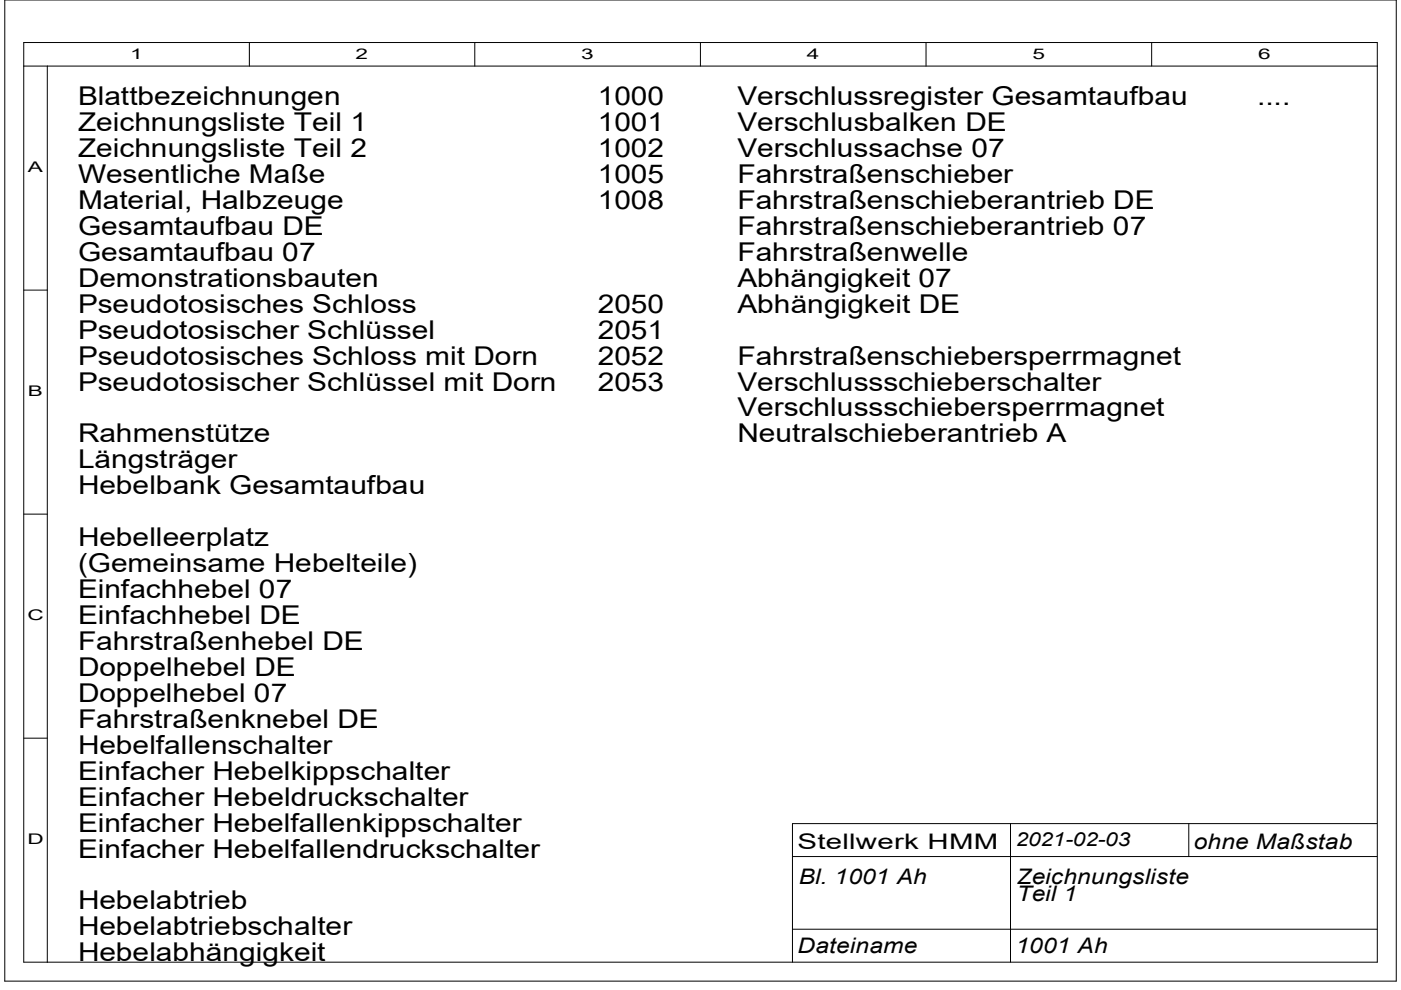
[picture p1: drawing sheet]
<svg xmlns="http://www.w3.org/2000/svg" width="297mm" height="210mm" viewBox="0 0 297 210" stroke-linecap="round" stroke-linejoin="round" font-family="sans-serif">
<defs><g id="words">
<g font-size="5.5">
<text x="16.5" y="22.3">Blattbezeichnungen</text>
<text x="126.7" y="22.3">1000</text>
<text x="156.4" y="22.3">Verschlussregister Gesamtaufbau</text>
<text x="266.6" y="22.3">....</text>
<text x="16.5" y="27.8">Zeichnungsliste Teil 1</text>
<text x="126.7" y="27.8">1001</text>
<text x="156.4" y="27.8">Verschlusbalken DE</text>
<text x="16.5" y="33.3">Zeichnungsliste Teil 2</text>
<text x="126.7" y="33.3">1002</text>
<text x="156.4" y="33.3">Verschlussachse 07</text>
<text x="16.5" y="38.8">Wesentliche Maße</text>
<text x="126.7" y="38.8">1005</text>
<text x="156.4" y="38.8">Fahrstraßenschieber</text>
<text x="16.5" y="44.3">Material, Halbzeuge</text>
<text x="126.7" y="44.3">1008</text>
<text x="156.4" y="44.3">Fahrstraßenschieberantrieb DE</text>
<text x="16.5" y="49.8">Gesamtaufbau DE</text>
<text x="156.4" y="49.8">Fahrstraßenschieberantrieb 07</text>
<text x="16.5" y="55.3">Gesamtaufbau 07</text>
<text x="156.4" y="55.3">Fahrstraßenwelle</text>
<text x="16.5" y="60.8">Demonstrationsbauten</text>
<text x="156.4" y="60.8">Abhängigkeit 07</text>
<text x="16.5" y="66.3">Pseudotosisches Schloss</text>
<text x="16.5" y="71.8">Pseudotosischer Schlüssel</text>
<text x="126.7" y="66.3">2050</text>
<text x="126.7" y="71.8">2051</text>
<text x="156.4" y="66.3">Abhängigkeit DE</text>
<text x="16.5" y="77.3">Pseudotosisches Schloss mit Dorn</text>
<text x="126.7" y="77.3">2052</text>
<text x="156.4" y="77.3">Fahrstraßenschiebersperrmagnet</text>
<text x="16.5" y="82.8">Pseudotosischer Schlüssel mit Dorn</text>
<text x="126.7" y="82.8">2053</text>
<text x="156.4" y="82.8">Verschlussschieberschalter</text>
<text x="156.4" y="88.3">Verschlussschiebersperrmagnet</text>
<text x="16.5" y="93.8">Rahmenstütze</text>
<text x="156.4" y="93.8">Neutralschieberantrieb A</text>
<text x="16.5" y="99.3">Längsträger</text>
<text x="16.5" y="104.8">Hebelbank Gesamtaufbau</text>
<text x="16.5" y="115.8">Hebelleerplatz</text>
<text x="16.5" y="121.3">(Gemeinsame Hebelteile)</text>
<text x="16.5" y="126.8">Einfachhebel 07</text>
<text x="16.5" y="132.3">Einfachhebel DE</text>
<text x="16.5" y="137.8">Fahrstraßenhebel DE</text>
<text x="16.5" y="143.3">Doppelhebel DE</text>
<text x="16.5" y="148.8">Doppelhebel 07</text>
<text x="16.5" y="154.3">Fahrstraßenknebel DE</text>
<text x="16.5" y="159.8">Hebelfallenschalter</text>
<text x="16.5" y="165.3">Einfacher Hebelkippschalter</text>
<text x="16.5" y="170.8">Einfacher Hebeldruckschalter</text>
<text x="16.5" y="176.3">Einfacher Hebelfallenkippschalter</text>
<text x="16.5" y="181.8">Einfacher Hebelfallendruckschalter</text>
<text x="16.5" y="192.8">Hebelabtrieb</text>
<text x="16.5" y="198.3">Hebelabtriebschalter</text>
<text x="16.5" y="203.8">Hebelabhängigkeit</text>
</g>
<g font-size="4.5">
<text x="169.1" y="179.9">Stellwerk HMM</text>
<text x="253.1" y="179.9">ohne Maßstab</text>
<text x="169.4" y="187.4">Bl. 1001 Ah</text>
<text x="215.6" y="187.4">Zeichnungsliste</text>
<text x="215.6" y="191.1">Teil 1</text>
<text x="169.1" y="202.1">Dateiname</text>
<text x="215.3" y="202.1">1001 Ah</text>
</g>
<text font-size="4.1" x="215.3" y="179.4">2021-02-03</text>
<g font-size="3.1">
<text x="27.6" y="12.6">1</text>
<text x="75.4" y="12.6">2</text>
<text x="123.2" y="12.6">3</text>
<text x="171.1" y="12.6">4</text>
<text x="218.9" y="12.6">5</text>
<text x="266.7" y="12.6">6</text>
<text x="5.9" y="36.4">A</text>
<text x="5.9" y="83.9">B</text>
<text x="5.8" y="131.4">C</text>
<text x="5.8" y="178.9">D</text>
</g>
</g></defs>
<g fill="none" stroke="#000" stroke-width=".21">
<path d="M1 0h295v208h-295zM5 9h287v195h-287zM5 14h287M10 14v190M52.9 9v5M100.7 9v5M148.5 9v5M196.3 9v5M244.2 9v5M5 61.5h5M5 109h5M5 156.5h5"/>
<path d="M214.2 174.6v29.4M252 174.6v7M291.9 174.6h-123.9v29.4M168 181.6h123.9M168 197h123.9"/>
</g>
<use href="#words"/>
</svg>
